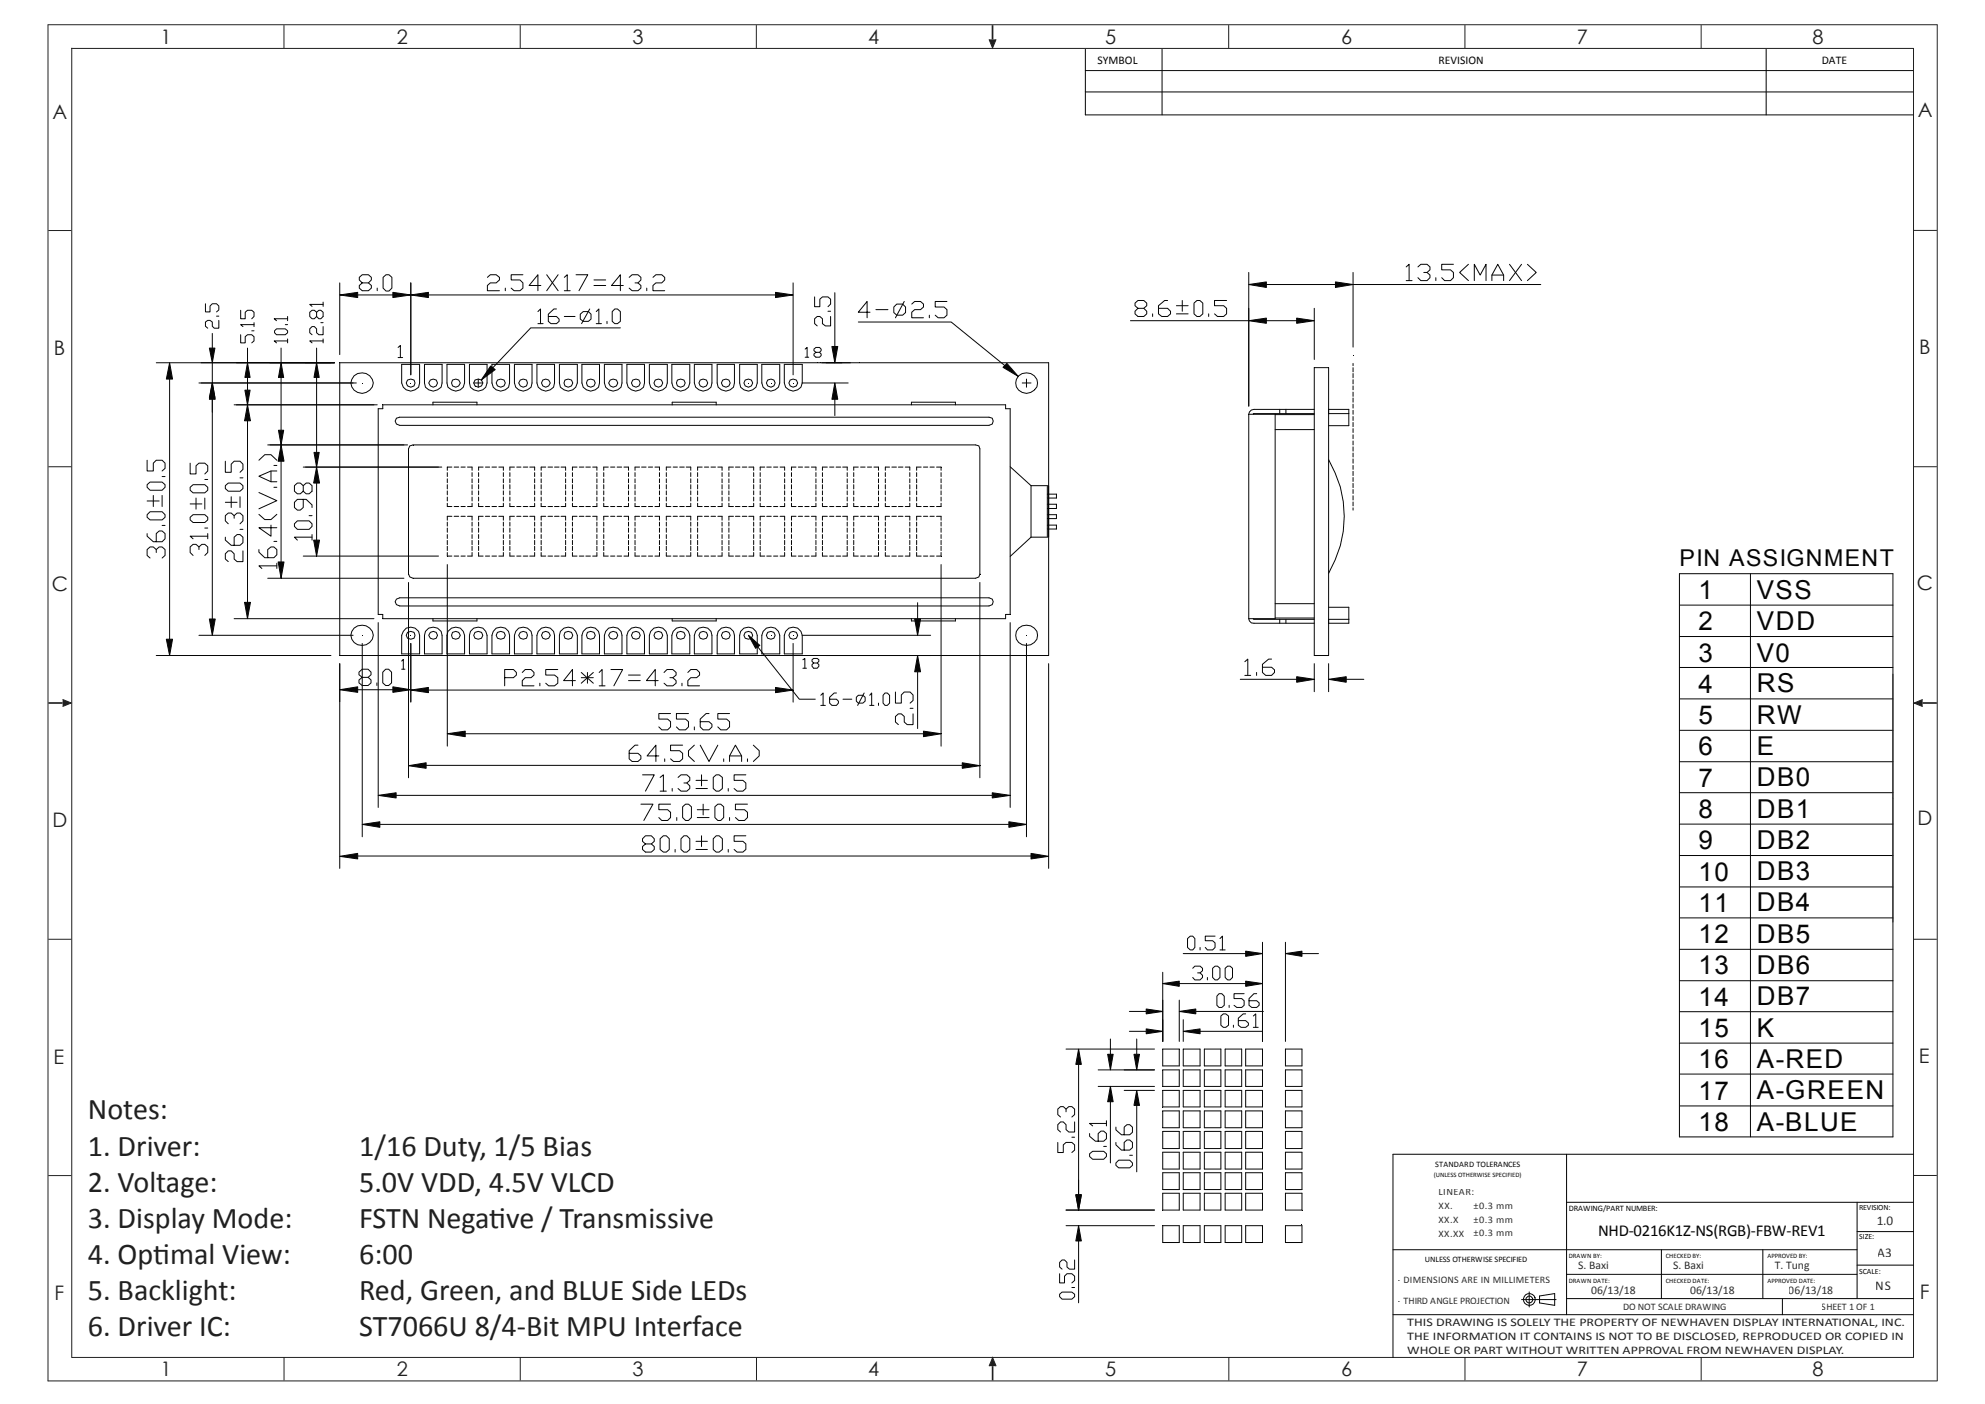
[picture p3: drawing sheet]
<svg xmlns="http://www.w3.org/2000/svg" width="420mm" height="297mm" viewBox="0 0 420 297" stroke-linecap="round" stroke-linejoin="round" font-family="sans-serif">
<defs><g id="words">
<g font-size="6.4" fill="#231f20">
<text x="18.6" y="236.8">Notes:</text>
<text x="18.6" y="244.5">1. Driver:</text>
<text x="76" y="244.5">1/16 Duty, 1/5 Bias</text>
<text x="18.6" y="252.1">2. Voltage:</text>
<text x="76" y="252.1">5.0V VDD, 4.5V VLCD</text>
<text x="18.6" y="259.8">3. Display Mode:</text>
<text x="76" y="259.8">FSTN Negat</text>
<text x="103.5" y="259.8">ive / Transmissive</text>
<text x="18.6" y="267.4">4. Opt</text>
<text x="32.4" y="267.4">imal View:</text>
<text x="76" y="267.4">6:00</text>
<text x="18.6" y="275.1">5. Backlight:</text>
<text x="76" y="275.1">Red, Green, and BLUE Side LEDs</text>
<text x="18.6" y="282.7">6. Driver IC:</text>
<text x="76" y="282.7">ST7066U 8/4-Bit MPU Interface</text>
</g>
<g font-size="5.5" fill="#050504">
<text x="359.4" y="126.7">1</text>
<text x="371.7" y="126.7">VSS</text>
<text x="359.4" y="133.3">2</text>
<text x="371.7" y="133.2">VDD</text>
<text x="359.4" y="139.9">3</text>
<text x="371.7" y="139.9">V0</text>
<text x="359.4" y="146.6">4</text>
<text x="371.7" y="146.5">RS</text>
<text x="359.4" y="153.1">5</text>
<text x="371.7" y="153.1">RW</text>
<text x="359.4" y="159.8">6</text>
<text x="371.7" y="159.7">E</text>
<text x="359.4" y="166.4">7</text>
<text x="371.7" y="166.3">DB0</text>
<text x="359.4" y="173.1">8</text>
<text x="371.7" y="173">DB1</text>
<text x="359.4" y="179.6">9</text>
<text x="371.7" y="179.5">DB2</text>
<text x="359.4" y="186.3">10</text>
<text x="371.7" y="186.2">DB3</text>
<text x="359.4" y="192.9">11</text>
<text x="371.7" y="192.8">DB4</text>
<text x="359.4" y="199.5">12</text>
<text x="371.7" y="199.5">DB5</text>
<text x="359.4" y="206.1">13</text>
<text x="371.7" y="206">DB6</text>
<text x="359.4" y="212.7">14</text>
<text x="371.7" y="212.6">DB7</text>
<text x="359.4" y="219.4">15</text>
<text x="371.7" y="219.3">K</text>
<text x="359.4" y="225.9">16</text>
<text x="371.7" y="225.9">A-RED</text>
<text x="359.4" y="232.6">17</text>
<text x="371.7" y="232.5">A-GREEN</text>
<text x="359.4" y="239.2">18</text>
<text x="371.7" y="239.2">A-BLUE</text>
</g>
<text font-size="4.9" fill="#050504" x="355.4" y="119.8">PIN ASSIGNMENT</text>
<g font-size="4.2" fill="#231f20">
<text x="34" y="9.2">1</text>
<text x="84" y="9.2">2</text>
<text x="133.8" y="9.2">3</text>
<text x="183.7" y="9.2">4</text>
<text x="233.8" y="9.2">5</text>
<text x="283.8" y="9.2">6</text>
<text x="333.7" y="9.2">7</text>
<text x="383.5" y="9.2">8</text>
<text x="11.1" y="25.2">A</text>
<text x="405.8" y="24.8">A</text>
<text x="11.4" y="75.2">B</text>
<text x="406.1" y="74.8">B</text>
<text x="10.9" y="125.1">C</text>
<text x="405.6" y="124.7">C</text>
<text x="11.1" y="174.9">D</text>
<text x="405.8" y="174.5">D</text>
<text x="11.4" y="225.2">E</text>
<text x="406" y="224.8">E</text>
<text x="11.5" y="275.1">F</text>
<text x="406.2" y="274.7">F</text>
<text x="34" y="291.1">1</text>
<text x="84" y="291.1">2</text>
<text x="133.8" y="291.1">3</text>
<text x="183.7" y="291.1">4</text>
<text x="233.8" y="291.1">5</text>
<text x="283.8" y="291.1">6</text>
<text x="333.7" y="291.1">7</text>
<text x="383.5" y="291.1">8</text>
</g>
<text font-size="3.5" fill="#050504" x="338.1" y="261.4">NHD-0216K1Z-NS(RGB)-FBW-REV1</text>
<g font-size="2.8" fill="#050504">
<text x="397" y="259.2">1.0</text>
<text x="397.3" y="265.8">A3</text>
<text x="396.9" y="272.8">NS</text>
</g>
<g font-size="2.5" fill="#050504">
<text x="232.2" y="13.5">SYMBOL</text>
<text x="304.4" y="13.5">REVISION</text>
<text x="385.5" y="13.5">DATE</text>
<text x="333.9" y="268.5">S. Baxi</text>
<text x="354" y="268.5">S. Baxi</text>
<text x="375.5" y="268.5">T. Tung</text>
<text x="336.7" y="273.6">06/13/18</text>
<text x="357.6" y="273.6">06/13/18</text>
<text x="378.5" y="273.6">06/13/18</text>
</g>
<g font-size="2.5" fill="#231f20">
<text x="297.8" y="280.4">THIS DRAWING IS SOLELY THE PROPERTY OF NEWHAVEN DISPLAY INTERNATIONAL, INC.</text>
<text x="297.8" y="283.4">THE INFORMATION IT CONTAINS IS NOT TO BE DISCLOSED, REPRODUCED OR COPIED IN</text>
<text x="297.8" y="286.3">WHOLE OR PART WITHOUT WRITTEN APPROVAL FROM NEWHAVEN DISPLAY.</text>
</g>
<g font-size="2.1" fill="#050504">
<text x="304.4" y="252.9">LINEAR:</text>
<text x="304.4" y="255.8">XX.</text>
<text x="311.8" y="255.8">±0.3 mm</text>
<text x="304.4" y="258.7">XX.X</text>
<text x="304.4" y="261.6">XX.XX</text>
<text x="311.8" y="258.7">±0.3 mm</text>
<text x="311.8" y="261.6">±0.3 mm</text>
<text x="295.8" y="275.8">- THIRD ANGLE PROJECTION</text>
<text x="295.8" y="271.3">- DIMENSIONS ARE IN MILLIMETERS</text>
<text x="343.4" y="277.1">DO NOT SCALE DRAWING</text>
<text x="385.5" y="277.1">SHEET 1 OF 1</text>
</g>
<g font-size="1.8" fill="#050504">
<text x="303.7" y="246.9">STANDARD TOLERANCES</text>
<text x="331.9" y="256.2">DRAWING/PART NUMBER:</text>
<text x="301.5" y="267">UNLESS OTHERWISE SPECIFIED</text>
</g>
<g font-size="1.7" fill="#050504">
<text x="393.4" y="256">REVISION:</text>
<text x="393.4" y="262.2">SIZE:</text>
<text x="393.4" y="269.4">SCALE:</text>
</g>
<g font-size="1.4" fill="#050504">
<text x="303.4" y="249">(UNLESS OTHERWISE SPECIFIED)</text>
<text x="331.9" y="266.1">DRAWN BY:</text>
<text x="352.5" y="266.1">CHECKED BY:</text>
<text x="374" y="266.1">APPROVED BY:</text>
<text x="331.9" y="271.3">DRAWN DATE:</text>
<text x="352.5" y="271.3">CHECKED DATE:</text>
<text x="374" y="271.3">APPROVED DATE:</text>
</g>
</g></defs>
<!-- layer: Layer 1 -->
<g fill="none" stroke="#231f20" stroke-width=".21">
<path d="M10.1 5.2h399.8M10.2 5.2v287M15.1 10.2h389.8M15.2 10.1v277.1M60.1 5.3v4.9M110.1 5.3v4.9M160 5.3v4.9M260 5.3v4.9M310 5.3v4.9M359.9 5.3v4.9M404.9 10.2v277M409.9 5.2v287"/>
<path d="M10.2 48.8h4.9M404.9 48.7h4.9M10.2 98.7h4.9M404.9 98.7h4.9M10.2 198.7h4.9M404.9 198.7h4.9M10.2 248.7h4.9M404.9 248.7h4.9M10.1 292.1h399.8M15.1 287.2h389.8M60.1 287.2v4.8M110.1 287.2v4.8"/>
<path d="M160.1 287.2v4.8M260 287.2v4.8M310 287.2v4.8M360 287.2v4.8"/>
</g>
<g fill="#231f20" stroke="#231f20" stroke-width=".21">
<path d="M209.3 8.3h1.5l-.8 1.8z"/>
<path d="M210 287.2l.8 1.8h-1.5z"/>
<path d="M13.2 148l1.9 .7-1.9 .8z"/>
<path d="M405 148.7l1.8-.7v1.5z"/>
</g>
<path d="M210 5.3v3M10.2 148.7h3M406.8 148.7h3M210 289v3" fill="none" stroke="#231f20" stroke-width=".35"/>
<g fill="none" stroke="#050504" stroke-width=".21">
<path d="M229.6 19.5h175.1M229.6 10.4v13.9h175.1M229.6 14.9h175.1M245.9 10.4v13.9M373.7 10.4v13.9M331.5 254.3h73.4M331.5 244.2v33.9M392.9 254.3v20.4M404.9 244.2h-110.2v43M294.7 264.4h98.2M294.7 278.1h110.2M321.9 274.9h7.4"/>
<path d="M323.6 273.3v3.2M325.7 274.2l3.2-.6v2.5l-3.2-.5zM331.5 269.6h61.4M331.5 274.7h73.4M351.5 264.4v10.3M373 264.4v10.3M377.1 274.7v3.4M392.9 267.6h12M392.9 260.5h12"/>
<circle cx="323.6" cy="274.9" r="1.25"/>
<circle cx="323.6" cy="274.9" r=".71"/>
</g>
<g fill="none" stroke="#050504" stroke-width=".21">
<path d="M239 218.2h3.5M246 215.7v4.6M250.4 215.7v4.6M253.9 218.2h13.2M246 221.9h3.5v3.6h-3.5zM246 226.3h3.5v3.5h-3.5zM246 230.7h3.5v3.5h-3.5zM246 235h3.5v3.6h-3.5zM246 239.3h3.5v3.7h-3.5zM250.4 221.9h3.5v3.6h-3.5zM250.4 226.3h3.5v3.5h-3.5zM250.4 230.7h3.5v3.5h-3.5z"/>
<path d="M250.4 235h3.5v3.6h-3.5zM250.4 239.3h3.5v3.7h-3.5zM254.8 221.9h3.5v3.6h-3.5zM254.8 226.3h3.5v3.5h-3.5zM254.8 230.7h3.5v3.5h-3.5zM254.8 235h3.5v3.6h-3.5zM254.8 239.3h3.5v3.7h-3.5zM259.2 221.9h3.5v3.6h-3.5zM259.2 226.3h3.5v3.5h-3.5zM259.2 230.7h3.5v3.5h-3.5zM259.2 235h3.5v3.6h-3.5zM259.2 239.3h3.5v3.7h-3.5z"/>
<path d="M263.6 221.9h3.5v3.6h-3.5zM263.6 226.3h3.5v3.5h-3.5zM263.6 230.7h3.5v3.5h-3.5zM263.6 235h3.5v3.6h-3.5zM263.6 239.3h3.5v3.7h-3.5zM272 221.9h3.5v3.6h-3.5zM272 226.3h3.5v3.5h-3.5zM272 230.7h3.5v3.5h-3.5zM272 235h3.5v3.6h-3.5zM272 239.3h3.5v3.7h-3.5zM246 243.7h3.5v3.6h-3.5zM246 248.1h3.5v3.5h-3.5z"/>
<path d="M246 252.4h3.5v3.6h-3.5zM246 259.3h3.5v3.5h-3.5zM250.4 243.7h3.5v3.6h-3.5zM250.4 248.1h3.5v3.5h-3.5zM250.4 252.4h3.5v3.6h-3.5zM250.4 259.3h3.5v3.5h-3.5zM254.8 243.7h3.5v3.6h-3.5zM254.8 248.1h3.5v3.5h-3.5zM254.8 252.4h3.5v3.6h-3.5zM254.8 259.3h3.5v3.5h-3.5zM259.2 243.7h3.5v3.6h-3.5zM259.2 248.1h3.5v3.5h-3.5z"/>
<path d="M259.2 252.4h3.5v3.6h-3.5zM259.2 259.3h3.5v3.5h-3.5zM263.6 243.7h3.5v3.6h-3.5zM263.6 248.1h3.5v3.5h-3.5zM263.6 252.4h3.5v3.6h-3.5zM263.6 259.3h3.5v3.5h-3.5zM272 252.4h3.5v3.6h-3.5zM272 248.1h3.5v3.5h-3.5zM272 243.7h3.5v3.6h-3.5zM272 259.3h3.5v3.5h-3.5z"/>
</g>
<path d="M242.5 217.6l3.5 .6-3.5 .5z" fill="#050504"/>
<path d="M242.5 217.6l3.5 .6-3.5 .5z" fill="none" stroke="#050504" stroke-width=".21"/>
<path d="M250.4 218.2l3.5-.6v1.1z" fill="#050504"/>
<path d="M250.4 218.2l3.5-.6v1.1zM258.3 214.9l.5-.4h.6l.5 .4v2l-.5 .4h-.6l-.5-.4z" fill="none" stroke="#050504" stroke-width=".21"/>
<path d="M239 214h3.5M246 211.6v8.7M249.5 211.6v8.7M253 214h14.3M261 216.9v.4M263.6 214.5h-.6l-1 .9v1.5l.6 .4h1l.5-.4v-.5l-.5-.5h-1.6M265.2 214.9l.5-.4v2.8M265.2 217.3h1" fill="none" stroke="#050504" stroke-width=".21"/>
<path d="M242.5 213.4l3.5 .6-3.5 .5z" fill="#050504"/>
<path d="M242.5 213.4l3.5 .6-3.5 .5z" fill="none" stroke="#050504" stroke-width=".21"/>
<path d="M249.5 214l3.5-.6v1.1z" fill="#050504"/>
<path d="M249.5 214l3.5-.6v1.1zM257.9 210.2h.6l.5 .5v2l-.5 .4h-.6l-.4-.4v-2z" fill="none" stroke="#050504" stroke-width=".21"/>
<path d="M234.9 219.8v3.2M260.1 212.7v.4M263.2 210.2h-2.1v1h1.6l.5 .5v1l-.5 .4h-1l-.6-.4M265.9 210.2h-.6l-1 1v1.5l.6 .4h1l.5-.4v-.6l-.5-.4h-1.6M232.4 226.3h11.9M232.4 229.8h11.9M234.9 233.1v12.9" fill="none" stroke="#050504" stroke-width=".21"/>
<path d="M234.4 223h1.1l-.6 3.3z" fill="#050504"/>
<path d="M234.4 223h1.1l-.6 3.3z" fill="none" stroke="#050504" stroke-width=".21"/>
<path d="M234.9 229.8l.6 3.3h-1.1z" fill="#050504"/>
<path d="M234.9 229.8l.6 3.3h-1.1zM230.5 244.1l.7-.6h2.3l.6 .6v.5l-.6 .6h-2.3l-.7-.6z" fill="none" stroke="#050504" stroke-width=".21"/>
<path d="M240.5 219.8v3.2M230.5 239.8v.6l1.3 1h1.7l.6-.5v-1.1l-.6-.5h-.6l-.5 .5v1.6M234.1 237.7h-3.6l.7 .5M234.1 237.1v1.1M237.9 226.3h6.4M237.9 230.7h6.4M240.5 233.8v14.1M233.5 242.5h.6" fill="none" stroke="#050504" stroke-width=".21"/>
<path d="M239.9 223h1.2l-.6 3.3z" fill="#050504"/>
<path d="M239.9 223h1.2l-.6 3.3z" fill="none" stroke="#050504" stroke-width=".21"/>
<path d="M240.5 230.7l.6 3.1h-1.2z" fill="#050504"/>
<path d="M240.5 230.7l.6 3.1h-1.2zM236.1 246l.6-.6h2.3l.6 .6v.5l-.6 .5h-2.3l-.6-.5z" fill="none" stroke="#050504" stroke-width=".21"/>
<path d="M225.6 221.9h18.7M228.2 225.2v27.5M236.1 238.4v.6l1.2 1h1.7l.6-.5v-1.1l-.6-.5h-.6l-.5 .5v1.6M225.6 256h18.7M236.1 241.7v.5l1.2 1.1h1.7l.6-.5v-1.1l-.6-.5h-.6l-.5 .5v1.6M239 244.4h.6" fill="none" stroke="#050504" stroke-width=".21"/>
<path d="M228.2 221.9l.6 3.3h-1.2z" fill="#050504"/>
<path d="M228.2 221.9l.6 3.3h-1.2z" fill="none" stroke="#050504" stroke-width=".21"/>
<path d="M227.6 252.7h1.2l-.6 3.3z" fill="#050504"/>
<path d="M227.6 252.7h1.2l-.6 3.3z" fill="none" stroke="#050504" stroke-width=".21"/>
<path d="M225.6 234.6l.5-.5h.7l.6 .5v1.2l-.6 .5M225.6 235.2v-.6l-.6-.5h-.6l-.6 .5v1.2l.6 .5M227.4 237.3v2.2h-1.3l-.5-.6v-1l-.6-.6h-.6l-.6 .6v1l.6 .6M223.8 241.7v2.1h1.2v-1.6l.6-.5h1.2l.6 .5v1.1l-.6 .5M225.6 256h18.7M225.6 259.3h18.7M226.8 240.6h.6M228.2 249.6v3.1M228.2 262.5v13.1" fill="none" stroke="#050504" stroke-width=".21"/>
<path d="M227.6 252.7h1.2l-.6 3.3z" fill="#050504"/>
<path d="M227.6 252.7h1.2l-.6 3.3z" fill="none" stroke="#050504" stroke-width=".21"/>
<path d="M228.2 259.3l.6 3.2h-1.2z" fill="#050504"/>
<path d="M228.2 259.3l.6 3.2h-1.2zM224.2 273.8l.5-.5h2.1l.6 .5v.5l-.6 .5h-2.1l-.5-.5z" fill="none" stroke="#050504" stroke-width=".21"/>
<path d="M246 205.7v14.6M249.5 208.1h14.1M267.1 205.7v14.6M224.2 269.4v2h1v-1.4l.6-.6h1l.6 .6v.9l-.6 .5M226.8 272.4h.6M227.4 266.5v2h-1.1l-.5-.5v-1l-.6-.5h-.5l-.5 .5v1l.5 .5" fill="none" stroke="#050504" stroke-width=".21"/>
<path d="M246 208.1l3.5-.6v1.1z" fill="#050504"/>
<path d="M246 208.1l3.5-.6v1.1z" fill="none" stroke="#050504" stroke-width=".21"/>
<path d="M263.6 207.5l3.5 .6-3.5 .5z" fill="#050504"/>
<path d="M252.4 204.8l.4-.4h1.1l.5 .4v.5l-.5 .5h-.5M253.9 205.8l.5 .5v.5l-.5 .5h-1.1l-.4-.5M255.5 206.8v.5M263.6 207.5l3.5 .6-3.5 .5z" fill="none" stroke="#050504" stroke-width=".21"/>
<path d="M267.1 199.3v21M272 199.3v21M250.4 201.7h13.2M256.6 204.8l.5-.4h.5l.5 .4v2l-.5 .5h-.5l-.5-.5zM259.2 204.8l.5-.4h.6l.5 .4v2l-.5 .5h-.6l-.5-.5zM275.5 201.7h3.5" fill="none" stroke="#050504" stroke-width=".21"/>
<path d="M272 201.7l3.5-.5v1.1z" fill="#050504"/>
<path d="M272 201.7l3.5-.5v1.1z" fill="none" stroke="#050504" stroke-width=".21"/>
<path d="M263.6 201.2l3.5 .5-3.5 .6z" fill="#050504"/>
<path d="M251.3 198.5l.5-.5h.6l.4 .5v1.9l-.4 .5h-.6l-.5-.5zM263.6 201.2l3.5 .5-3.5 .6z" fill="none" stroke="#050504" stroke-width=".21"/>
<g fill="none" stroke="#050504" stroke-width=".21">
<path d="M74.9 79.5a2.43 2.43 0 0 1 2.5-.5 2.43 2.43 0 0 1 1.6 2 2.39 2.39 0 0 1-2.4 2.2 2.39 2.39 0 0 1-2.4-2.2l.2-.7zM85 77.1h3.8v3.9l-.2 .9a1.99 1.99 0 0 1-2.1 .8 1.99 1.99 0 0 1-1.5-1.7zM89.8 77.1h3.7v3.9l-.2 .9a2.07 2.07 0 0 1-3.3 0l-.2-.9zM94.6 77.1h3.7v3.9a1.87 1.87 0 0 1-1.9 1.7 1.87 1.87 0 0 1-1.8-1.7zM99.3 77.1h3.8v3.9a1.87 1.87 0 0 1-1.9 1.7 1.87 1.87 0 0 1-1.9-1.7zM104.1 77.1h3.7v3.9a1.87 1.87 0 0 1-1.8 1.7 1.87 1.87 0 0 1-1.9-1.7zM108.8 77.1h3.8v3.9l-.2 .9a1.94 1.94 0 0 1-2.1 .8 1.94 1.94 0 0 1-1.5-1.7zM113.6 77.1h3.7v3.9a1.87 1.87 0 0 1-1.8 1.7 1.87 1.87 0 0 1-1.9-1.7zM118.4 77.1h3.8v3.9a1.9 1.9 0 0 1-1.9 1.7 1.9 1.9 0 0 1-1.9-1.7zM123.1 77.1h3.7v3.9a1.87 1.87 0 0 1-1.8 1.7 1.87 1.87 0 0 1-1.9-1.7zM127.9 77.1h3.7v3.9a1.87 1.87 0 0 1-1.9 1.7 1.87 1.87 0 0 1-1.8-1.7zM132.6 77.1h3.8v3.9a1.87 1.87 0 0 1-1.9 1.7 1.87 1.87 0 0 1-1.9-1.7z"/>
<path d="M137.4 77.1h3.8v3.9a1.91 1.91 0 0 1-1.9 1.7 1.91 1.91 0 0 1-1.9-1.7zM142.2 77.1h3.8v3.9a1.9 1.9 0 0 1-1.9 1.7 1.9 1.9 0 0 1-1.9-1.7zM146.9 77.1h3.7v3.9a1.87 1.87 0 0 1-1.8 1.7 1.87 1.87 0 0 1-1.9-1.7zM151.7 77.1h3.7v3.9a1.83 1.83 0 0 1-1.8 1.7 1.83 1.83 0 0 1-1.9-1.7zM156.5 77.1h3.7v3.9a1.87 1.87 0 0 1-1.8 1.7 1.87 1.87 0 0 1-1.9-1.7zM215.5 79.5a2.33 2.33 0 0 1 2.9-.3 2.33 2.33 0 0 1 1 2.6 2.32 2.32 0 0 1-2.9 1.3 2.32 2.32 0 0 1-1.4-2.8zM221.9 76.7h-150v62h150M80 86.5v43.5h1M83.9 88.5l.7-.2h124.7l.6 .2 .3 .6-.3 .6-.6 .3h-124.7l-.7-.3-.3-.6zM86.2 80.4l.7-.2 .7 .2 .2 .6-.2 .6-.7 .3-.7-.3-.2-.6zM86.4 94.9v26.5M87.4 94.1h119"/>
<path d="M91.1 80.4l.6-.2 .6 .2 .3 .6-.3 .6-.6 .3-.6-.3-.4-.6zM94.6 100v.8M95.6 98.8h-1v.7M95.7 80.4l.7-.2 .7 .2 .3 .6-.3 .6-.7 .3-.7-.3-.2-.6zM96.1 98.8h1M97.5 98.8h.9M98.9 98.8h1v.7M99.9 100v.8M100.5 80.4l.7-.2 .7 .2 .3 .6-.3 .6-.7 .3-.7-.3-.3-.6zM101.3 100v.8M102.2 98.8h-.9v.7M102.7 98.8h.9"/>
<path d="M104.1 98.8h1M105.3 80.4l.7-.2 .6 .2 .3 .6-.3 .6-.6 .3-.7-.3-.3-.6zM105.5 98.8h1v.7M106.5 100v.8M107.9 100v.8M108.8 98.8h-.9v.7M109.3 98.8h.9M110.1 80.4l.6-.2 .7 .2 .2 .6-.2 .6-.7 .3-.6-.3-.4-.6zM110.7 98.8h1M112.1 98.8h1v.7M113.1 100v.8M114.5 100v.8"/>
<path d="M114.8 80.4l.7-.2 .6 .2 .3 .6-.3 .6-.6 .3-.7-.3-.2-.6zM115.5 98.8h-1v.7M116 98.8h.9M117.3 98.8h1M118.7 98.8h1v.7M119.5 80.4l.7-.2 .7 .2 .3 .6-.3 .6-.7 .3-.7-.3-.2-.6zM119.7 100v.8M121.1 100v.8M122.1 98.8h-1v.7M122.6 98.8h.9M124 98.8h.9M124.3 80.4l.7-.2 .7 .2 .3 .6-.3 .6-.7 .3-.7-.3-.2-.6z"/>
<path d="M125.4 98.8h.9v.7M126.3 100v.8M127.7 100v.8M128.7 98.8h-1v.7M129.1 80.4l.6-.2 .7 .2 .3 .6-.3 .6-.7 .3-.6-.3-.3-.6zM129.2 98.8h.9M130.6 98.8h.9M132 98.8h1v.7M133 100v.8M133.9 80.4l.7-.2 .6 .2 .3 .6-.3 .6-.6 .3-.7-.3-.3-.6zM134.4 100v.8M135.3 98.8h-.9v.7"/>
<path d="M135.7 98.8h1M137.2 98.8h.9M138.6 98.8h.9v.7M138.6 80.4l.7-.2 .7 .2 .2 .6-.2 .6-.7 .3-.7-.3-.2-.6zM139.5 100v.8M141 100v.8M142 98.8h-1v.7M142.4 98.8h.9M143.3 80.4l.7-.2 .7 .2 .3 .6-.3 .6-.7 .3-.7-.3-.2-.6zM143.8 98.8h1M145.2 98.8h1v.7M146.2 100v.8"/>
<path d="M147.6 100v.8M148.2 80.4l.6-.2 .7 .2 .2 .6-.2 .6-.7 .3-.6-.3-.3-.6zM148.6 98.8h-1v.7M149.1 98.8h.9M150.4 98.8h1M151.9 98.8h.9v.7M152.8 100v.8M152.9 80.4l.7-.2 .6 .2 .3 .6-.3 .6-.6 .3-.7-.3-.3-.6zM154.2 100v.8M155.2 98.8h-1v.7M155.6 98.8h1M157.1 98.8h.9"/>
<path d="M157.7 80.4l.7-.2 .6 .2 .3 .6-.3 .6-.6 .3-.7-.3-.3-.6zM158.4 98.8h1.1v.7M159.5 100v.8M160.8 100v.8M161.8 98.8h-1v.7M162.2 98.8h1M163.7 98.8h.9M165.1 98.8h.9v.7M166 100v.8M167.5 100v.8M168.4 98.8h-.9v.7M168.9 98.8h.9"/>
<path d="M170.3 98.8h.9M171.7 98.8h.9v.7M172.6 100v.8M174 100v.8M175.1 98.8h-1.1v.7M175.5 98.8h.9M176.9 98.8h1M178.3 98.8h1v.7M179.3 100v.8M180.6 100v.8M181.6 98.8h-1v.7M182.1 98.8h1"/>
<path d="M183.5 98.8h.9M184.9 98.8h1v.7M185.9 100v.8M187.3 100v.8M188.2 98.8h-.9v.7M188.7 98.8h1M190.1 98.8h1M191.5 98.8h1v.7M192.5 100v.8M193.9 100v.8M194.9 98.8h-1v.7M195.4 98.8h.9"/>
<path d="M196.8 98.8h.9M198.2 98.8h.9v.7M199.1 100v.8M207.3 94.9v26.5M212.8 86.5h.9v43.5M212.8 85.6h-131.8v.9M264.2 87.6v43.3M264.2 87.6h5.6M265.3 86.6l-.5 .1-.4 .5-.2 .4M265.3 87.5l-.1 .1M94.6 116.9v.7h1M94.6 106.5v.7h1"/>
<path d="M94.6 101.3v.8M94.6 102.5v.9M94.6 103.8v.9M94.6 105.2v.8M94.6 110.5v.8M94.6 111.7v.9M94.6 113.1v.8M94.6 114.3v.9M94.6 115.6v.9M95.6 109.2h-1v.8M96.1 107.2h1M96.1 117.6h1"/>
<path d="M96.1 109.2h1M97.5 107.2h.9M97.5 117.6h.9M97.5 109.2h.9M98.9 109.2h1v.8M99.9 116.9v.7h-1M99.9 106.5v.7h-1M99.9 101.3v.8M99.9 102.5v.9M99.9 103.8v.9M99.9 105.2v.8M99.9 110.5v.8"/>
<path d="M99.9 111.7v.9M99.9 113.1v.8M99.9 114.3v.9M99.9 115.6v.9M101.3 116.9v.7h.9M101.3 106.5v.7h.9M101.3 101.3v.8M101.3 102.5v.9M101.3 103.8v.9M101.3 105.2v.8M101.3 110.5v.8M101.3 111.7v.9"/>
<path d="M101.3 113.1v.8M101.3 114.3v.9M101.3 115.6v.9M102.2 109.2h-.9v.8M102.7 107.2h.9M102.7 117.6h.9M102.7 109.2h.9M104.1 107.2h1M104.1 117.6h1M104.1 109.2h1M105.5 109.2h1v.8M106.5 116.9v.7h-1"/>
<path d="M106.5 106.5v.7h-1M106.5 101.3v.8M106.5 102.5v.9M106.5 103.8v.9M106.5 105.2v.8M106.5 110.5v.8M106.5 111.7v.9M106.5 113.1v.8M106.5 114.3v.9M106.5 115.6v.9M107.9 116.9v.7h.9M107.9 106.5v.7h.9"/>
<path d="M107.9 101.3v.8M107.9 102.5v.9M107.9 103.8v.9M107.9 105.2v.8M107.9 110.5v.8M107.9 111.7v.9M107.9 113.1v.8M107.9 114.3v.9M107.9 115.6v.9M108.8 109.2h-.9v.8M109.3 107.2h.9M109.3 117.6h.9"/>
<path d="M109.3 109.2h.9M110.7 107.2h1M110.7 117.6h1M110.7 109.2h1M112.1 109.2h1v.8M113.1 116.9v.7h-1M113.1 106.5v.7h-1M113.1 101.3v.8M113.1 102.5v.9M113.1 103.8v.9M113.1 105.2v.8M113.1 110.5v.8"/>
<path d="M113.1 111.7v.9M113.1 113.1v.8M113.1 114.3v.9M113.1 115.6v.9M114.5 116.9v.7h1M114.5 106.5v.7h1M114.5 101.3v.8M114.5 102.5v.9M114.5 103.8v.9M114.5 105.2v.8M114.5 110.5v.8M114.5 111.7v.9"/>
<path d="M114.5 113.1v.8M114.5 114.3v.9M114.5 115.6v.9M115.5 109.2h-1v.8M116 107.2h.9M116 117.6h.9M116 109.2h.9M117.3 107.2h1M117.3 117.6h1M117.3 109.2h1M118.7 109.2h1v.8M119.7 116.9v.7h-1"/>
<path d="M119.7 106.5v.7h-1M119.7 101.3v.8M119.7 102.5v.9M119.7 103.8v.9M119.7 105.2v.8M119.7 110.5v.8M119.7 111.7v.9M119.7 113.1v.8M119.7 114.3v.9M119.7 115.6v.9M121.1 116.9v.7h1M121.1 106.5v.7h1"/>
<path d="M121.1 101.3v.8M121.1 102.5v.9M121.1 103.8v.9M121.1 105.2v.8M121.1 110.5v.8M121.1 111.7v.9M121.1 113.1v.8M121.1 114.3v.9M121.1 115.6v.9M122.1 109.2h-1v.8M122.6 117.6h.9M122.6 109.2h.9"/>
<path d="M122.6 107.2h.9M124 107.2h.9M124 117.6h.9M124 109.2h.9M125.4 109.2h.9v.8M126.3 116.9v.7h-.9M126.3 106.5v.7h-.9M126.3 101.3v.8M126.3 102.5v.9M126.3 103.8v.9M126.3 105.2v.8M126.3 110.5v.8"/>
<path d="M126.3 111.7v.9M126.3 113.1v.8M126.3 114.3v.9M126.3 115.6v.9M127.7 116.9v.7h1M127.7 106.5v.7h1M127.7 101.3v.8M127.7 102.5v.9M127.7 103.8v.9M127.7 105.2v.8M127.7 110.5v.8M127.7 111.7v.9"/>
<path d="M127.7 113.1v.8M127.7 114.3v.9M127.7 115.6v.9M128.7 109.2h-1v.8M129.2 107.2h.9M129.2 117.6h.9M129.2 109.2h.9M130.6 107.2h.9M130.6 117.6h.9M130.6 109.2h.9M132 109.2h1v.8M133 116.9v.7h-1"/>
<path d="M133 106.5v.7h-1M133 101.3v.8M133 102.5v.9M133 103.8v.9M133 105.2v.8M133 110.5v.8M133 111.7v.9M133 113.1v.8M133 114.3v.9M133 115.6v.9M134.4 116.9v.7h.9M134.4 106.5v.7h.9"/>
<path d="M134.4 101.3v.8M134.4 102.5v.9M134.4 103.8v.9M134.4 105.2v.8M134.4 110.5v.8M134.4 111.7v.9M134.4 113.1v.8M134.4 114.3v.9M134.4 115.6v.9M135.3 109.2h-.9v.8M135.7 117.6h1M135.7 109.2h1"/>
<path d="M135.7 107.2h1M137.2 107.2h.9M137.2 117.6h.9M137.2 109.2h.9M138.6 109.2h.9v.8M139.5 116.9v.7h-.9M139.5 106.5v.7h-.9M139.5 101.3v.8M139.5 102.5v.9M139.5 103.8v.9M139.5 105.2v.8M139.5 110.5v.8"/>
<path d="M139.5 111.7v.9M139.5 113.1v.8M139.5 114.3v.9M139.5 115.6v.9M141 116.9v.7h1M141 106.5v.7h1M141 101.3v.8M141 102.5v.9M141 103.8v.9M141 105.2v.8M141 110.5v.8M141 111.7v.9"/>
<path d="M141 113.1v.8M141 114.3v.9M141 115.6v.9M142 109.2h-1v.8M142.4 107.2h.9M142.4 117.6h.9M142.4 109.2h.9M143.8 107.2h1M143.8 117.6h1M143.8 109.2h1M145.2 109.2h1v.8M146.2 116.9v.7h-1"/>
<path d="M146.2 106.5v.7h-1M146.2 101.3v.8M146.2 102.5v.9M146.2 103.8v.9M146.2 105.2v.8M146.2 110.5v.8M146.2 111.7v.9M146.2 113.1v.8M146.2 114.3v.9M146.2 115.6v.9M147.6 116.9v.7h1M147.6 106.5v.7h1"/>
<path d="M147.6 101.3v.8M147.6 102.5v.9M147.6 103.8v.9M147.6 105.2v.8M147.6 110.5v.8M147.6 111.7v.9M147.6 113.1v.8M147.6 114.3v.9M147.6 115.6v.9M148.6 109.2h-1v.8M149.1 107.2h.9M149.1 117.6h.9"/>
<path d="M149.1 109.2h.9M150.4 107.2h1M150.4 117.6h1M150.4 109.2h1M151.9 109.2h.9v.8M152.8 116.9v.7h-.9M152.8 106.5v.7h-.9M152.8 101.3v.8M152.8 102.5v.9M152.8 103.8v.9M152.8 105.2v.8M152.8 110.5v.8"/>
<path d="M152.8 111.7v.9M152.8 113.1v.8M152.8 114.3v.9M152.8 115.6v.9M154.2 116.9v.7h1M154.2 106.5v.7h1M154.2 101.3v.8M154.2 102.5v.9M154.2 103.8v.9M154.2 105.2v.8M154.2 110.5v.8M154.2 111.7v.9"/>
<path d="M154.2 113.1v.8M154.2 114.3v.9M154.2 115.6v.9M155.2 109.2h-1v.8M155.6 107.2h1M155.6 117.6h1M155.6 109.2h1M157.1 117.6h.9M157.1 109.2h.9M157.1 107.2h.9M158.4 109.2h1.1v.8M159.5 116.9v.7h-1.1"/>
<path d="M159.5 106.5v.7h-1.1M159.5 101.3v.8M159.5 102.5v.9M159.5 103.8v.9M159.5 105.2v.8M159.5 110.5v.8M159.5 111.7v.9M159.5 113.1v.8M159.5 114.3v.9M159.5 115.6v.9M160.8 116.9v.7h1M160.8 106.5v.7h1"/>
<path d="M160.8 101.3v.8M160.8 102.5v.9M160.8 103.8v.9M160.8 105.2v.8M160.8 110.5v.8M160.8 111.7v.9M160.8 113.1v.8M160.8 114.3v.9M160.8 115.6v.9M161.8 109.2h-1v.8M162.2 117.6h1M162.2 109.2h1"/>
<path d="M162.2 107.2h1M163.7 107.2h.9M163.7 117.6h.9M163.7 109.2h.9M165.1 109.2h.9v.8M166 116.9v.7h-.9M166 106.5v.7h-.9M166 101.3v.8M166 102.5v.9M166 103.8v.9M166 105.2v.8M166 110.5v.8"/>
<path d="M166 111.7v.9M166 113.1v.8M166 114.3v.9M166 115.6v.9M167.5 116.9v.7h.9M167.5 106.5v.7h.9M167.5 101.3v.8M167.5 102.5v.9M167.5 103.8v.9M167.5 105.2v.8M167.5 110.5v.8M167.5 111.7v.9"/>
<path d="M167.5 113.1v.8M167.5 114.3v.9M167.5 115.6v.9M168.4 109.2h-.9v.8M168.9 107.2h.9M168.9 117.6h.9M168.9 109.2h.9M170.3 117.6h.9M170.3 109.2h.9M170.3 107.2h.9M171.7 109.2h.9v.8M172.6 116.9v.7h-.9"/>
<path d="M172.6 106.5v.7h-.9M172.6 101.3v.8M172.6 102.5v.9M172.6 103.8v.9M172.6 105.2v.8M172.6 110.5v.8M172.6 111.7v.9M172.6 113.1v.8M172.6 114.3v.9M172.6 115.6v.9M174 116.9v.7h1.1M174 106.5v.7h1.1"/>
<path d="M174 101.3v.8M174 102.5v.9M174 103.8v.9M174 105.2v.8M174 110.5v.8M174 111.7v.9M174 113.1v.8M174 114.3v.9M174 115.6v.9M175.1 109.2h-1.1v.8M175.5 107.2h.9M175.5 117.6h.9"/>
<path d="M175.5 109.2h.9M176.9 117.6h1M176.9 109.2h1M176.9 107.2h1M178.3 109.2h1v.8M179.3 116.9v.7h-1M179.3 106.5v.7h-1M179.3 101.3v.8M179.3 102.5v.9M179.3 103.8v.9M179.3 105.2v.8M179.3 110.5v.8"/>
<path d="M179.3 111.7v.9M179.3 113.1v.8M179.3 114.3v.9M179.3 115.6v.9M180.6 116.9v.7h1M180.6 106.5v.7h1M180.6 101.3v.8M180.6 102.5v.9M180.6 103.8v.9M180.6 105.2v.8M180.6 110.5v.8M180.6 111.7v.9"/>
<path d="M180.6 113.1v.8M180.6 114.3v.9M180.6 115.6v.9M181.6 109.2h-1v.8M182.1 117.6h1M182.1 109.2h1M182.1 107.2h1M183.5 107.2h.9M183.5 117.6h.9M183.5 109.2h.9M184.9 109.2h1v.8M185.9 116.9v.7h-1"/>
<path d="M185.9 106.5v.7h-1M185.9 101.3v.8M185.9 102.5v.9M185.9 103.8v.9M185.9 105.2v.8M185.9 110.5v.8M185.9 111.7v.9M185.9 113.1v.8M185.9 114.3v.9M185.9 115.6v.9M187.3 116.9v.7h.9M187.3 106.5v.7h.9"/>
<path d="M187.3 101.3v.8M187.3 102.5v.9M187.3 103.8v.9M187.3 105.2v.8M187.3 110.5v.8M187.3 111.7v.9M187.3 113.1v.8M187.3 114.3v.9M187.3 115.6v.9M188.2 109.2h-.9v.8M188.7 117.6h1M188.7 109.2h1"/>
<path d="M188.7 107.2h1M190.1 107.2h1M190.1 117.6h1M190.1 109.2h1M191.5 109.2h1v.8M192.5 116.9v.7h-1M192.5 106.5v.7h-1M192.5 101.3v.8M192.5 102.5v.9M192.5 103.8v.9M192.5 105.2v.8M192.5 110.5v.8"/>
<path d="M192.5 111.7v.9M192.5 113.1v.8M192.5 114.3v.9M192.5 115.6v.9M193.9 116.9v.7h1M193.9 106.5v.7h1M193.9 101.3v.8M193.9 102.5v.9M193.9 103.8v.9M193.9 105.2v.8M193.9 110.5v.8M193.9 111.7v.9"/>
<path d="M193.9 113.1v.8M193.9 114.3v.9M193.9 115.6v.9M194.9 109.2h-1v.8M195.4 107.2h.9M195.4 117.6h.9M195.4 109.2h.9M196.8 107.2h.9M196.8 117.6h.9M196.8 109.2h.9M198.2 109.2h.9v.8M199.1 101.3v.8"/>
<path d="M199.1 102.5v.9M199.1 103.8v.9M199.1 105.2v.8M199.1 106.5v.7h-.9M199.1 110.5v.8M199.1 111.7v.9M199.1 113.1v.8M199.1 114.3v.9M199.1 115.6v.9M199.1 116.9v.7h-.9M74.9 132.9a2.43 2.43 0 0 1 2.5-.5 2.43 2.43 0 0 1 1.6 2 2.39 2.39 0 0 1-2.4 2.1 2.39 2.39 0 0 1-2.4-2.1l.2-.8zM83.9 126.7l.7-.2h124.7l.6 .2 .3 .6-.3 .6-.6 .3h-124.7l-.7-.3-.3-.6z"/>
<path d="M87.4 122.3h119M212.8 130v.9h-131.8M215.5 132.9a2.33 2.33 0 0 1 2.9-.4 2.33 2.33 0 0 1 1 2.7 2.33 2.33 0 0 1-3 1.3 2.33 2.33 0 0 1-1.3-2.9zM264.2 130.9l.2 .5 .4 .4h.5M264.2 130.9h5.6M265.2 130.9l.1 .1M257.1 198h-2.1v1h1.6l.5 .5v.9l-.5 .5h-1.1l-.5-.5M258.1 198.5l.5-.5v2.9M253.9 200.4v.5M258.1 200.9h1.1"/>
</g>
<g fill="none" stroke="#050504" stroke-width=".21">
<path d="M84.2 73.5l.5-.4v2.5M84.2 75.6h1M170.4 73.8l.4-.3v2.1M170.4 75.6h.7M172.6 74.5l-.4-.3v-.4l.4-.3h.8l.3 .3v.4l-.3 .3h-.8l-.4 .4v.3l.4 .4h.8l.3-.4v-.3l-.3-.4M174.8 76.7h3.4M278.1 77.8h3v60.9h-3zM286.3 76.9v.5M286.3 77.8v.9M286.3 79v.9M80 86.5h1M87.4 94.1l-.7 .2-.3 .6"/>
<path d="M91.6 85.6v-.5h9.3v.5M142.2 85.6v-.5h9.3v.5M192.8 85.6v-.5h9.4v.5M206.4 94.1l.7 .2 .2 .6M212.8 85.6v.9M265.3 87.5h12.8M265.3 86.6h12.8M269.8 87.6v43.3M269.8 90.9h8.3M269.8 87.7h8.3M270.8 86.6v.9M272.1 86.6v.9"/>
<path d="M281.1 97.2a23.5 23.5 0 0 1 0 24.1M281.1 86.6h4.3v3.4h-4.3M281.1 87.5h4.3M286.3 80.3v.9M286.3 81.6v.9M286.3 82.9v.9M286.3 84.2v.9M286.3 85.5v.8M286.3 86.8v.8M286.3 88.1v.8M286.3 89.4v.9M286.3 90.7v.8"/>
<path d="M286.3 92v.8M286.3 93.3v.8M286.3 94.5v.9M286.3 95.8v.9M286.3 97.1v.9M286.3 98.5v.8M286.3 99.7v.9M94.6 119.4v38.4M199.1 119.4v38.4M286.3 101v.8M286.3 102.3v.9M286.3 103.6v.8"/>
<path d="M286.3 104.9v.9M286.3 106.2v.8M286.3 107.4v.5M81 130v.9M86.4 121.4l.3 .6 .7 .3M91.6 130.9v.5h9.3v-.5M142.2 130.9v.5h9.3v-.5M192.8 130.9v.5h9.4v-.5M207.3 121.4l-.2 .6-.7 .3M212.8 130h.9M265.3 131h12.8M265.3 131.8h12.8"/>
<path d="M269.8 127.7h8.3M269.8 130.7h8.3M270.8 131v.8M272.1 131v.8M281.1 131h4.3M281.1 128.5h4.3v3.3h-4.3M98.4 155.2h97"/>
</g>
<path d="M94.6 155.2l3.8-.5v1.1z" fill="#050504"/>
<path d="M94.6 155.2l3.8-.5v1.1z" fill="none" stroke="#050504" stroke-width=".21"/>
<path d="M195.4 154.7l3.7 .5-3.7 .6z" fill="#050504"/>
<path d="M195.4 154.7l3.7 .5-3.7 .6z" fill="none" stroke="#050504" stroke-width=".21"/>
<path d="M86.4 123.2v41.3M207.3 123.2v41.3M141.9 150.9h-2.5v1.2h1.9l.6 .6v1.1l-.6 .6h-1.3l-.6-.6M145.7 150.9h-2.6v1.2h2l.6 .6v1.1l-.6 .6h-1.4l-.6-.6M146.9 153.8v.6M150 150.9h-.6l-1.2 1.2v1.7l.6 .6h1.2l.6-.6v-.6l-.6-.5h-1.8M154.4 150.9h-2.5v1.2h1.8l.7 .6v1.1l-.7 .6h-1.2l-.6-.6M90.2 161.9h113.4" fill="none" stroke="#050504" stroke-width=".21"/>
<path d="M86.4 162l3.8-.6v1.1z" fill="#050504"/>
<path d="M86.4 162l3.8-.6v1.1z" fill="none" stroke="#050504" stroke-width=".21"/>
<path d="M203.6 161.4l3.7 .6-3.7 .5z" fill="#050504"/>
<path d="M203.6 161.4l3.7 .6-3.7 .5z" fill="none" stroke="#050504" stroke-width=".21"/>
<g fill="none" stroke="#050504" stroke-width=".21">
<path d="M80 131.7v39.1M213.7 131.7v39.1M135 157.6h-.6l-1.3 1.2v1.7l.6 .6h1.3l.6-.6v-.6l-.6-.5h-1.9M139.4 159.9h-2.5l1.9-2.3v3.5M144.4 157.6h-2.5v1.2h1.9l.6 .6v1.1l-.6 .6h-1.3l-.6-.6M146.9 157.6l-1.2 1.2v1.1l1.2 1.2M148.2 157.6l1.8 3.5 1.9-3.5M154.4 159.9h2.5M159.4 157.6l1.2 1.2v1.1l-1.2 1.2M83.8 168.3h126.1M140.6 160.5v.6M153.1 160.5v.6"/>
<path d="M154.4 161.1v-1.2l1.2-2.3 1.3 2.3v1.2M158.2 160.5v.6"/>
</g>
<path d="M80 168.3l3.8-.6v1.1z" fill="#050504"/>
<path d="M80 168.3l3.8-.6v1.1z" fill="none" stroke="#050504" stroke-width=".21"/>
<path d="M209.9 167.7l3.8 .6-3.8 .5z" fill="#050504"/>
<path d="M136 163.9h2.4l-1.8 3.5M139.7 164.5l.7-.6v3.5M139.7 167.4h1.3M142.2 166.8v.6M143.5 164.5l.6-.6h1.2l.7 .6v.6l-.7 .5h-.6M145.3 165.6l.6 .7v.5l-.6 .6h-1.2l-.6-.6M147.3 166.8h2.4M147.3 165.1h2.4M148.4 163.9v2.4M150.9 164.5l.6-.6h.7l.6 .6v2.3l-.6 .6h-.7l-.6-.6zM209.9 167.7l3.8 .6-3.8 .5z" fill="none" stroke="#050504" stroke-width=".21"/>
<path d="M76.6 136.1v40.9M217.2 136.1v40.9M80.4 174.4h133.1M154.1 166.8v.6M157.8 163.9h-2.5v1.2h1.9l.6 .5v1.2l-.6 .6h-1.3l-.6-.6" fill="none" stroke="#050504" stroke-width=".21"/>
<path d="M76.6 174.4l3.8-.6v1.2z" fill="#050504"/>
<path d="M76.6 174.4l3.8-.6v1.2z" fill="none" stroke="#050504" stroke-width=".21"/>
<path d="M213.5 173.8l3.7 .6-3.7 .6z" fill="#050504"/>
<path d="M135.6 170.1h2.6l-2 3.5M141.9 170.1h-2.5v1.2h1.9l.6 .5v1.1l-.6 .7h-1.3l-.6-.7M143.2 172.9v.7M144.4 170.7l.7-.6h.6l.6 .6v2.2l-.6 .7h-.6l-.7-.7zM147.5 172.9h2.5M147.5 171.3h2.5M148.8 170.1v2.3M151.3 170.7l.6-.6h.6l.6 .6v2.2l-.6 .7h-.6l-.6-.7zM213.5 173.8l3.7 .6-3.7 .6z" fill="none" stroke="#050504" stroke-width=".21"/>
<path d="M71.9 140.4v43.3M221.9 140.4v43.3M154.4 172.9v.7M158.2 170.1h-2.6v1.2h1.9l.7 .5v1.1l-.7 .7h-1.2l-.7-.7M75.7 181.1h142.5" fill="none" stroke="#050504" stroke-width=".21"/>
<path d="M71.9 181.1l3.8-.6v1.2z" fill="#050504"/>
<path d="M71.9 181.1l3.8-.6v1.2z" fill="none" stroke="#050504" stroke-width=".21"/>
<path d="M218.2 180.5l3.7 .6-3.7 .6z" fill="#050504"/>
<path d="M136.6 178.5l-.6-.5v-.6l.6-.6h1.2l.6 .6v.6l-.6 .5h-1.2l-.6 .6v.6l.6 .6h1.2l.6-.6v-.6l-.6-.6M139.7 177.4l.7-.6h.6l.6 .6v2.3l-.6 .6h-.6l-.7-.6zM142.8 179.7v.6M144.1 177.4l.6-.6h.6l.7 .6v2.3l-.7 .6h-.6l-.6-.6zM147.3 179.7h2.4M147.3 178h2.4M148.4 176.8v2.3M150.9 177.4l.6-.6h.7l.6 .6v2.3l-.6 .6h-.7l-.6-.6zM218.2 180.5l3.7 .6-3.7 .6z" fill="none" stroke="#050504" stroke-width=".21"/>
<path d="M33.1 76.7h36.9M35.9 80.2v55M33.1 138.7h36.9M154.1 179.7v.6M157.8 176.8h-2.5v1.2h1.9l.6 .5v1.2l-.6 .6h-1.3l-.6-.6" fill="none" stroke="#050504" stroke-width=".21"/>
<path d="M35.9 76.7l.6 3.5h-1.3z" fill="#050504"/>
<path d="M35.9 76.7l.6 3.5h-1.3z" fill="none" stroke="#050504" stroke-width=".21"/>
<path d="M35.2 135.2h1.3l-.6 3.5z" fill="#050504"/>
<path d="M31.1 108.9l.6-.6h2.6l.6 .6v.5l-.6 .6h-2.6l-.6-.6zM31.1 102.5l.6-.5h2.6l.6 .5v.6l-.6 .6h-2.6l-.6-.6zM31.1 106h2.6M31.1 112.9v.5l1.3 1.2h1.9l.6-.6v-1.1l-.6-.6h-.6l-.6 .6v1.7M32.4 104.8v2.4M33.1 116.9v-.6l-.7-.6h-.7l-.6 .6v1.2l.6 .5M33.1 116.3l.6-.6h.6l.6 .6v1.2l-.6 .5M34.3 111.2h.6M34.3 104.8v2.4M35.2 135.2h1.3l-.6 3.5z" fill="none" stroke="#050504" stroke-width=".21"/>
<path d="M31.1 97.4v2.2h1.3v-1.6l.7-.6h1.2l.6 .6v1.1l-.6 .5M42.1 81h32.6M44.9 84.5v46.4M34.3 100.8h.6M42.1 134.4h32.6" fill="none" stroke="#050504" stroke-width=".21"/>
<path d="M44.3 130.9h1.2l-.6 3.5z" fill="#050504"/>
<path d="M44.3 130.9h1.2l-.6 3.5z" fill="none" stroke="#050504" stroke-width=".21"/>
<path d="M44.9 81l.6 3.5h-1.2z" fill="#050504"/>
<path d="M44.9 81l.6 3.5h-1.2zM40.2 106.6h2.5M40.2 109.4l.7-.5h2.4l.7 .5v.6l-.7 .5h-2.4l-.7-.5zM40.2 103.1l.7-.6h2.4l.7 .6v.6l-.7 .6h-2.4l-.7-.6zM41.5 105.4v2.3M42.1 116.3v-.6l-.6-.5h-.6l-.7 .5v1.2l.7 .6M42.1 115.7l.6-.5h.6l.7 .5v1.2l-.7 .6M43.3 105.4v2.3M43.3 111.7h.7M44 113.4h-3.8l.7 .6M44 112.9v1.1" fill="none" stroke="#050504" stroke-width=".21"/>
<path d="M86.9 59.8v19.5M167.8 59.8v19.5M90.6 62.4h73.5M40.2 98v2.3h1.3v-1.8l.6-.5h1.2l.7 .5v1.1l-.7 .7M43.3 101.4h.7" fill="none" stroke="#050504" stroke-width=".21"/>
<path d="M164.1 61.8l3.7 .6-3.7 .5z" fill="#050504"/>
<path d="M164.1 61.8l3.7 .6-3.7 .5z" fill="none" stroke="#050504" stroke-width=".21"/>
<path d="M86.9 62.4l3.7-.6v1.1z" fill="#050504"/>
<path d="M86.9 62.4l3.7-.6v1.1z" fill="none" stroke="#050504" stroke-width=".21"/>
<g fill="none" stroke="#050504" stroke-width=".21">
<path d="M71.9 59.8v15.2M86.9 59.8v19.5M103.1 58.7l.6-.6h1.3l.7 .6v.5l-.7 .6h-1.3l-.6 .6v1.1h2.6M110.6 58.1h-2.4v1.1h1.8l.6 .6v1.1l-.6 .6h-1.2l-.6-.6M115.7 58.1l2.4 3.4M118.1 58.1l-2.4 3.4M119.4 58.7l.6-.6v3.4M121.9 58.1h2.5l-1.9 3.4M125.7 59.2h2.5M133.1 58.7l.6-.6h1.3l.6 .6v.5l-.6 .6h-.6M135 59.8l.6 .6v.5l-.6 .6h-1.3l-.6-.6M138.2 58.7l.6-.6h1.2l.6 .6v.5l-.6 .6h-1.2l-.6 .6v1.1h2.4"/>
<path d="M75.7 62.4h7.4M106.9 60.9v.6M114.4 60.4h-2.4l1.8-2.3v3.4M119.4 61.5h1.2M125.7 60.4h2.5M131.9 60.4h-2.5l1.9-2.3v3.4M136.8 60.9v.6"/>
</g>
<path d="M71.9 62.4l3.8-.6v1.1z" fill="#050504"/>
<path d="M71.9 62.4l3.8-.6v1.1z" fill="none" stroke="#050504" stroke-width=".21"/>
<path d="M83.1 61.8l3.8 .6-3.8 .5z" fill="#050504"/>
<path d="M78 59.8l.6 .6v.5l-.6 .6h-1.4l-.6-.6v-.5l.6-.6h1.4l.6-.6v-.5l-.6-.6h-1.4l-.6 .6v.5l.6 .6M79.8 60.9v.6M83.1 61.8l3.8 .6-3.8 .5z" fill="none" stroke="#050504" stroke-width=".21"/>
<path d="M81.1 58.7l.6-.6h.6l.6 .6v2.2l-.6 .7h-.6l-.6-.7zM64.2 98.8h28.6M64.2 117.6h28.6M67 102.2v12.1" fill="none" stroke="#050504" stroke-width=".21"/>
<path d="M67 98.8l.6 3.4h-1.2z" fill="#050504"/>
<path d="M67 98.8l.6 3.4h-1.2z" fill="none" stroke="#050504" stroke-width=".21"/>
<path d="M66.4 114.3h1.2l-.6 3.3z" fill="#050504"/>
<path d="M62.9 110.2h2.5l.6 .6v.6l-.6 .6h-2.5l-.6-.6v-.6zM66 113.1v1.2M66 113.6h-3.7l.6 .7M66.4 114.3h1.2l-.6 3.3z" fill="none" stroke="#050504" stroke-width=".21"/>
<path d="M56.6 94.1h28.9M59.5 97.6v21.3M64.2 105.6v1.8l-.7 .5h-.6l-.6-.5v-1.1l.6-.7h1.9l1.2 1.2v.6M64.2 102.7l.6-.5h.6l.6 .5v1.2l-.6 .6h-.6l-.6-.6v-1.2l-.7-.5h-.6l-.6 .5v1.2l.6 .6h.6l.7-.6M65.4 109.1h.6M56.6 122.3h28.9" fill="none" stroke="#050504" stroke-width=".21"/>
<path d="M59.5 94.1l.6 3.5h-1.2z" fill="#050504"/>
<path d="M59.5 94.1l.6 3.5h-1.2z" fill="none" stroke="#050504" stroke-width=".21"/>
<path d="M58.9 118.9h1.2l-.6 3.4z" fill="#050504"/>
<path d="M58.9 118.9h1.2l-.6 3.4z" fill="none" stroke="#050504" stroke-width=".21"/>
<g fill="none" stroke="#050504" stroke-width=".21">
<path d="M49.5 85.6h29.6M52.4 89v38.4M54.8 97.4l1.2-1.2h1.3l1.3 1.2M57.3 99.6v2.3M58 98.5h.6M58.6 99.6h-1.3l-2.5 1.1 2.5 1.2h1.3M54.8 116.3v.5l1.2 1.2h2l.6-.6v-1.1l-.6-.6h-.7l-.7 .6v1.7M54.8 108.8l1.2 1.1h1.3l1.3-1.1M54.8 104.2l3.8 1.7-3.8 1.7M57.3 111.1v2.3l-2.5-1.8h3.8M58 114.5h.6M58 103.1h.6"/>
<path d="M58.6 119.7h-3.8l.6 .6M58.6 119.2v1.1M49.5 130.9h29.6"/>
</g>
<path d="M51.7 127.4h1.3l-.6 3.5z" fill="#050504"/>
<path d="M51.7 127.4h1.3l-.6 3.5z" fill="none" stroke="#050504" stroke-width=".21"/>
<path d="M52.4 85.6l.6 3.4h-1.3z" fill="#050504"/>
<path d="M52.4 85.6l.6 3.4h-1.3zM47.7 106.3h2.5M47.7 102.7l.6-.5h2.5l.6 .5v.7l-.6 .5h-2.5l-.6-.5zM47.7 113.6v.7l1.2 1.1h1.9l.6-.6v-1.2l-.6-.5h-.6l-.7 .5v1.8M48.9 105.1v2.3M49.5 109.1l.7-.6h.6l.6 .6v1.1l-.6 .6M49.5 109.6v-.5l-.6-.6h-.6l-.6 .6v1.1l.6 .6M50.8 105.1v2.3M50.8 112h.6M51.4 116.5v2.3h-1.2l-.7-.5v-1.1l-.6-.7h-.6l-.6 .7v1.1l.6 .5" fill="none" stroke="#050504" stroke-width=".21"/>
<path d="M181.6 68.1h19.7l11.3 9.3M184.1 66h-2.5l1.9-2.2v3.4M185.3 65.5h2.6M189.1 64.9l.6-.6h1.3l.6 .6v1.2l-.6 .6h-1.3l-.6-.6zM191.3 63.8l-1.8 3.4M192.9 64.3l.6-.5h1.3l.6 .5v.6l-.6 .6h-1.3l-.6 .5v1.2h2.5M196.6 66.7v.5M200.4 63.8h-2.5v1.1h1.8l.7 .6v1.2l-.7 .5h-1.2l-.6-.5M47.7 97.6v2.3h1.2v-1.7l.6-.6h1.3l.6 .6v1.1l-.6 .6M50.8 101.1h.6" fill="none" stroke="#050504" stroke-width=".21"/>
<path d="M213.1 76.9l2.4 2.7-3.3-1.9z" fill="#050504"/>
<path d="M213.1 76.9l2.4 2.7-3.3-1.9z" fill="none" stroke="#050504" stroke-width=".21"/>
<path d="M264.2 57.6v28.3M286.3 57.6v15.8M267.9 60.2h14.6M286.3 60.2h39.7M216.3 81h1.9M217.2 80.2v1.7" fill="none" stroke="#050504" stroke-width=".21"/>
<path d="M264.2 60.2l3.7-.6v1.2z" fill="#050504"/>
<path d="M264.2 60.2l3.7-.6v1.2z" fill="none" stroke="#050504" stroke-width=".21"/>
<path d="M282.6 59.6l3.7 .6-3.7 .6z" fill="#050504"/>
<path d="M282.6 59.6l3.7 .6-3.7 .6z" fill="none" stroke="#050504" stroke-width=".21"/>
<g fill="none" stroke="#050504" stroke-width=".21">
<path d="M297.5 56.5l.6-.6v3.5M297.5 59.4h1.3M300 56.5l.6-.6h1.3l.7 .6v.6l-.7 .5h-.6M301.9 57.6l.7 .6v.5l-.7 .7h-1.3l-.6-.7M303.8 58.7v.7M307.5 55.9h-2.5v1.2h1.9l.6 .5v1.1l-.6 .7h-1.2l-.7-.7M310.7 55.9l-1.9 1.7 1.9 1.8M311.9 59.4v-3.5l1.3 2.3 1.2-2.3v3.5M315.7 59.4v-1.2l1.2-2.3 1.2 2.3v1.2M315.7 58.2h2.4M319.4 55.9l2.5 3.5M321.9 55.9l-2.5 3.5"/>
<path d="M323.2 55.9l1.8 1.7-1.8 1.8M239.2 67.8h25M264.2 65.2v20.7M267.9 67.8h6.5M278.1 65.2v10.8"/>
</g>
<path d="M274.4 67.3l3.7 .5-3.7 .6z" fill="#050504"/>
<path d="M274.4 67.3l3.7 .5-3.7 .6z" fill="none" stroke="#050504" stroke-width=".21"/>
<path d="M264.2 67.8l3.7-.5v1.1z" fill="#050504"/>
<path d="M240.8 65.2l-.6-.5v-.6l.6-.5h1.2l.6 .5v.6l-.6 .5h-1.2l-.6 .6v.6l.6 .5h1.2l.6-.5v-.6l-.6-.6M243.9 66.4v.5M247 63.6h-.6l-1.3 1.1v1.7l.7 .5h1.2l.7-.5v-.6l-.7-.6h-1.9M248.9 66.4h2.5M248.9 64.7h2.5M250.2 63.6v2.2M252.6 64.1l.7-.5h.6l.6 .5v2.3l-.6 .5h-.6l-.7-.5zM264.2 67.8l3.7-.5v1.1z" fill="none" stroke="#050504" stroke-width=".21"/>
<path d="M255.7 66.4v.5M259.5 63.6h-2.5v1.1h1.9l.6 .5v1.2l-.6 .5h-1.3l-.6-.5M262.4 143.7h12M278.1 140.4v5.9M281.1 140.4v5.9M284.8 143.7h3.8" fill="none" stroke="#050504" stroke-width=".21"/>
<path d="M281.1 143.7l3.7-.6v1.2z" fill="#050504"/>
<path d="M281.1 143.7l3.7-.6v1.2z" fill="none" stroke="#050504" stroke-width=".21"/>
<path d="M274.4 143.1l3.7 .6-3.7 .6z" fill="#050504"/>
<path d="M274.4 143.1l3.7 .6-3.7 .6z" fill="none" stroke="#050504" stroke-width=".21"/>
<g fill="none" stroke="#050504" stroke-width=".21">
<path d="M113.8 65.9l.6-.5v3.1M113.8 68.5h1.1M117.7 65.4h-.5l-1.2 1.1v1.5l.6 .5h1.1l.6-.5v-.5l-.6-.6h-1.7M119.4 66.9h2.3M122.8 66.5l.6-.6h1.1l.6 .6v1l-.6 .5h-1.1l-.6-.5zM124.8 65.4l-1.7 3.1M126.2 65.9l.5-.5v3.1M126.2 68.5h1.1M128.4 68v.5M130.1 65.4h.5l.7 .5v2.1l-.7 .5h-.5l-.6-.5v-2.1zM131.3 69.4h-19l-8 8.4M263.4 140l.6-.6v3.5"/>
<path d="M269 139.4h-.6l-1.3 1.1v1.8l.7 .6h1.2l.7-.6v-.6l-.7-.6h-1.9M263.4 142.9h1.2M265.9 142.3v.6"/>
</g>
<path d="M103.8 77.4l1 .8-3 2.2z" fill="#050504"/>
<path d="M103.8 77.4l1 .8-3 2.2z" fill="none" stroke="#050504" stroke-width=".21"/>
<path d="M173.9 76.7h6M176.6 61.9v11.4M100.2 81h2M101.2 80.2v1.7M169.7 81h9.8M176.6 84.5v3.4" fill="none" stroke="#050504" stroke-width=".21"/>
<path d="M176.6 81l.7 3.5h-1.3z" fill="#050504"/>
<path d="M176.6 81l.7 3.5h-1.3z" fill="none" stroke="#050504" stroke-width=".21"/>
<path d="M176 73.3h1.3l-.7 3.4z" fill="#050504"/>
<path d="M176 73.3h1.3l-.7 3.4z" fill="none" stroke="#050504" stroke-width=".21"/>
<g fill="none" stroke="#050504" stroke-width=".21">
<path d="M172.4 62.8v2.1h1.1v-1.6l.5-.5h1.2l.5 .5v1l-.5 .6M175.2 65.8h.5M175.7 66.9v2h-1.1l-.6-.4v-1.1l-.5-.5h-.6l-.5 .5v1.1l.5 .4M86 132.9a1.9 1.9 0 0 1 2.8 1.5v3.9h-3.8v-3.9l.3-.8zM86.2 133.8l.7-.2 .7 .2 .2 .6-.2 .6-.7 .2-.7-.2-.2-.6zM90 133.6a1.91 1.91 0 0 1 2.1-.9 1.91 1.91 0 0 1 1.4 1.7v3.9h-3.7v-3.9zM91.1 133.8l.6-.2 .6 .2 .3 .6-.3 .6-.6 .2-.6-.2-.4-.6zM94.8 133.6a1.91 1.91 0 0 1 2-.9 1.91 1.91 0 0 1 1.5 1.7v3.9h-3.7v-3.9zM95.7 133.8l.7-.2 .7 .2 .3 .6-.3 .6-.7 .2-.7-.2-.2-.6zM99.5 133.6a1.91 1.91 0 0 1 2.1-.9 1.91 1.91 0 0 1 1.5 1.7v3.9h-3.8v-3.9zM100.5 133.8l.7-.2 .7 .2 .3 .6-.3 .6-.7 .2-.7-.2-.3-.6zM105 132.9a1.86 1.86 0 0 1 2.8 1.5v3.9h-3.7v-3.9l.3-.8z"/>
<path d="M105.3 133.8l.7-.2 .6 .2 .3 .6-.3 .6-.6 .2-.7-.2-.3-.6zM109.7 132.9a1.9 1.9 0 0 1 2.9 1.5v3.9h-3.8v-3.9l.3-.8zM110.1 133.8l.6-.2 .7 .2 .2 .6-.2 .6-.7 .2-.6-.2-.4-.6zM113.9 133.6a1.86 1.86 0 0 1 2-.9 1.86 1.86 0 0 1 1.4 1.7v3.9h-3.7v-3.9zM114.8 133.8l.7-.2 .6 .2 .3 .6-.3 .6-.6 .2-.7-.2-.2-.6zM118.6 133.6a1.96 1.96 0 0 1 2.1-.9 1.96 1.96 0 0 1 1.5 1.7v3.9h-3.8v-3.9zM119.5 133.8l.7-.2 .7 .2 .3 .6-.3 .6-.7 .2-.7-.2-.2-.6zM123.4 133.6a1.86 1.86 0 0 1 2-.9 1.86 1.86 0 0 1 1.4 1.7v3.9h-3.7v-3.9zM124.3 133.8l.7-.2 .7 .2 .3 .6-.3 .6-.7 .2-.7-.2-.2-.6zM128.8 132.9a1.86 1.86 0 0 1 2.8 1.5v3.9h-3.7v-3.9l.3-.8zM129.1 133.8l.6-.2 .7 .2 .3 .6-.3 .6-.7 .2-.6-.2-.3-.6zM132.9 133.6a1.86 1.86 0 0 1 2-.9 1.86 1.86 0 0 1 1.5 1.7v3.9h-3.8v-3.9z"/>
<path d="M133.9 133.8l.7-.2 .6 .2 .3 .6-.3 .6-.6 .2-.7-.2-.3-.6zM137.7 133.6a1.91 1.91 0 0 1 2-.9 1.91 1.91 0 0 1 1.5 1.7v3.9h-3.8v-3.9zM138.6 133.8l.7-.2 .7 .2 .2 .6-.2 .6-.7 .2-.7-.2-.2-.6zM142.2 138.3v-3.9a1.9 1.9 0 0 1 1.9-1.7 1.9 1.9 0 0 1 1.9 1.7v3.9M143.3 133.8l.7-.2 .7 .2 .3 .6-.3 .6-.7 .2-.7-.2-.2-.6zM146.9 134.4v3.9M148.2 133.8l.6-.2 .7 .2 .2 .6-.2 .6-.7 .2-.6-.2-.3-.6zM150.6 134.4v3.9M151.7 138.3v-3.9a1.83 1.83 0 0 1 1.9-1.7 1.83 1.83 0 0 1 1.8 1.7v3.9M152.9 133.8l.7-.2 .6 .2 .3 .6-.3 .6-.6 .2-.7-.2-.3-.6zM156.5 134.4v3.9M160.2 134.4v3.9"/>
</g>
<g fill="none" stroke="#050504" stroke-width=".21">
<path d="M85 139.8l.3-.3v2.1M86.9 136.1v12.4M142.2 138.3h3.8M146.9 138.3h3.7M146.9 134.4a1.87 1.87 0 0 1 1.9-1.7 1.87 1.87 0 0 1 1.8 1.7M151.7 138.3h3.7M156.5 138.3h3.7M156.5 134.4a1.87 1.87 0 0 1 1.9-1.7 1.87 1.87 0 0 1 1.8 1.7M157.7 133.8l.7-.2 .6 .2 .3 .6-.3 .6-.6 .2-.7-.2-.3-.6zM169.9 139.6l.4-.3v2.1M71.9 140.4v8.1M75.7 145.9h7.4"/>
<path d="M85 141.6h.7M169.9 141.4h.7M172.9 140.3l.4 .3v.3l-.4 .5h-.7l-.4-.5v-.3l.4-.3h.7l.4-.4v-.3l-.4-.3h-.7l-.4 .3v.3l.4 .4"/>
</g>
<path d="M71.9 145.9l3.8-.6v1.2z" fill="#050504"/>
<path d="M71.9 145.9l3.8-.6v1.2z" fill="none" stroke="#050504" stroke-width=".21"/>
<path d="M83.1 145.3l3.8 .6-3.8 .6z" fill="#050504"/>
<path d="M77.9 143.3l.6 .5v.7l-.6 .5h-1.3l-.6-.5v-.7l.6-.5h1.3l.6-.6v-.5l-.6-.6h-1.3l-.6 .6v.5l.6 .6M79.7 144.5v.5M83.1 145.3l3.8 .6-3.8 .6z" fill="none" stroke="#050504" stroke-width=".21"/>
<path d="M86.9 136.1v12.4M167.8 136.1v12.4M81.6 141.6h.6l.6 .6v2.3l-.6 .5h-.6l-.6-.5v-2.3zM90.6 146h73.5" fill="none" stroke="#050504" stroke-width=".21"/>
<path d="M86.9 146l3.7-.6v1.1z" fill="#050504"/>
<path d="M86.9 146l3.7-.6v1.1z" fill="none" stroke="#050504" stroke-width=".21"/>
<path d="M164.1 145.4l3.7 .6-3.7 .5z" fill="#050504"/>
<path d="M164.1 145.4l3.7 .6-3.7 .5z" fill="none" stroke="#050504" stroke-width=".21"/>
<g fill="none" stroke="#050504" stroke-width=".21">
<path d="M169.7 134.4h27.2M174.8 138.7h22.1M194.2 127.5v3.4M106.8 143.4h1.8l.7-.6v-.5l-.7-.7h-1.8v3.5M110.5 142.3l.6-.7h1.3l.6 .7v.5l-.6 .6h-1.3l-.6 .6v1.1h2.5M114.2 144.5v.6M118 141.6h-2.5v1.2h1.8l.7 .6v1.1l-.7 .6h-1.2l-.6-.6M121.7 144h-2.4l1.8-2.4v3.5M123 142.3l2.5 2.2M123 143.4h2.5M124.3 142.3v2.2M125.5 142.3l-2.5 2.2"/>
<path d="M126.8 142.3l.6-.7v3.5M126.8 145.1h1.2M129.3 141.6h2.4l-1.8 3.5M133 142.8h2.5M133 144h2.5M139.3 144h-2.5l1.8-2.4v3.5M140.5 142.3l.6-.7h1.3l.7 .7v.5l-.7 .6h-.7M142.4 143.4l.7 .6v.5l-.7 .6h-1.3l-.6-.6M144.3 144.5v.6M145.5 142.3l.7-.7h1.2l.6 .7v.5l-.6 .6h-1.2l-.7 .6v1.1h2.5M194.2 142.1v12"/>
</g>
<path d="M193.5 130.9h1.3l-.6 3.5z" fill="#050504"/>
<path d="M193.5 130.9h1.3l-.6 3.5z" fill="none" stroke="#050504" stroke-width=".21"/>
<path d="M194.2 138.7l.6 3.4h-1.3z" fill="#050504"/>
<path d="M194.2 138.7l.6 3.4h-1.3z" fill="none" stroke="#050504" stroke-width=".21"/>
<path d="M189.5 146.4v2.3h1.2v-1.7l.6-.6h1.3l.6 .6v1.2l-.6 .5M192.6 149.8h.6M193.2 151v2.3h-1.3l-.6-.6v-1.1l-.6-.6h-.6l-.6 .6v1.1l.6 .6" fill="none" stroke="#050504" stroke-width=".21"/>
<path d="M158.4 134.4l2.4 2.1-.9 .6z" fill="#050504"/>
<g fill="none" stroke="#050504" stroke-width=".21">
<path d="M64.6 76.7h6.2M67 73.6v3.1M67 79.8v15.9M221.9 76.7v62M64.6 98.8h28.9M213.7 98.7l4.5 4M218.2 113.6l-4.5 4.1M221.6 111.1h1.9v.8h-1.9M221.6 108.9h1.9v.8h-1.9M221.6 106.7h1.9v.9h-1.9M221.6 104.5h1.9v.9h-1.9M158.4 134.4l2.4 2.1-.9 .6z"/>
<path d="M160.4 136.9l8.7 11h3.4M173.7 147.1l.5-.5v2.6M173.7 149.2h.9M177 146.6h-.5l-1 .9v1.2l.5 .5h1l.4-.5v-.4l-.4-.4h-1.5M178.4 147.9h1.8M181.2 147.5l.4-.4h1l.5 .4v.8l-.5 .4h-1l-.4-.4zM182.8 146.6l-1.3 2.6M184 147.1l.4-.5v2.6M184 149.2h.9M185.9 148.7v.5M187.3 146.6h.4l.5 .5v1.6l-.5 .5h-.4l-.5-.5v-1.6z"/>
</g>
<path d="M66.4 95.7h1.1l-.5 3.1z" fill="#050504"/>
<path d="M66.4 95.7h1.1l-.5 3.1z" fill="none" stroke="#050504" stroke-width=".21"/>
<path d="M67 76.7l.5 3.1h-1.1z" fill="#050504"/>
<path d="M67 76.7l.5 3.1h-1.1z" fill="none" stroke="#050504" stroke-width=".21"/>
<path d="M57.1 76.7h13.7M59.5 73.6v3.1M59.5 79.8v11.2M67 66l.5-.4h.4l.5 .4v.9l-.5 .5h-.4l-.5-.5v-.9l-.5-.4h-.5l-.5 .4v.9l.5 .5h.5l.5-.5M67.9 68.3h.5M68.4 72.1h-2.9l.5 .4M68.4 69.1v1.7h-.9l-.5-.4v-.8l-.5-.5h-.5l-.5 .5v.8l.5 .4M68.4 64.4h-2.9l.5 .4M68.4 63.9v.9M68.4 71.7v.8M57.1 94.1h29.1" fill="none" stroke="#050504" stroke-width=".21"/>
<path d="M58.9 91h1.1l-.5 3.1z" fill="#050504"/>
<path d="M58.9 91h1.1l-.5 3.1z" fill="none" stroke="#050504" stroke-width=".21"/>
<path d="M59.5 76.7l.5 3.1h-1.1z" fill="#050504"/>
<path d="M58.1 70l.4-.4h1.9l.5 .4v.4l-.5 .4h-1.9l-.4-.4zM59.5 76.7l.5 3.1h-1.1zM60.9 72.1h-2.9l.5 .4M60.9 71.7v.8" fill="none" stroke="#050504" stroke-width=".21"/>
<path d="M50 76.7h20.8M52.4 73.6v3.1M52.4 79.8v2.7M60.4 68.7h.5M60.9 67.4h-2.9l.5 .4M60.9 66.9v.9M50 85.6h29.8" fill="none" stroke="#050504" stroke-width=".21"/>
<path d="M51.8 82.5h1.1l-.5 3.1z" fill="#050504"/>
<path d="M51.8 82.5h1.1l-.5 3.1z" fill="none" stroke="#050504" stroke-width=".21"/>
<path d="M52.4 76.7l.5 3.1h-1.1z" fill="#050504"/>
<path d="M52.4 76.7l.5 3.1h-1.1z" fill="none" stroke="#050504" stroke-width=".21"/>
<path d="M42.6 76.7h28.2M44.9 70.5v3.1M44.9 76.7v4.3M50.9 70.8v1.7h1v-1.3l.5-.4h.9l.4 .4v.9l-.4 .4M50.9 65.6v1.8h1v-1.4l.5-.4h.9l.4 .4v.9l-.4 .5M53.3 70h.4M53.7 68.3v.8M53.7 68.7h-2.8l.5 .4M42.6 81h32.8M44.9 84.1v3.1" fill="none" stroke="#050504" stroke-width=".21"/>
<path d="M44.9 81l.6 3.1h-1.2z" fill="#050504"/>
<path d="M44.9 81l.6 3.1h-1.2z" fill="none" stroke="#050504" stroke-width=".21"/>
<path d="M44.3 73.6h1.2l-.6 3.1z" fill="#050504"/>
<path d="M44.3 73.6h1.2l-.6 3.1z" fill="none" stroke="#050504" stroke-width=".21"/>
<path d="M43.5 64.3v1.7h.9v-1.3l.5-.4h.9l.5 .4v.9l-.5 .4M45.8 66.9h.5M46.3 67.8v1.6h-1l-.4-.4v-.9l-.5-.3h-.4l-.5 .3v.9l.5 .4M161.2 77.1h3.8v3.9a1.9 1.9 0 0 1-1.9 1.7 1.9 1.9 0 0 1-1.9-1.7z" fill="none" stroke="#050504" stroke-width=".21"/>
<path d="M162.4 80.4l.7-.2 .6 .2 .3 .6-.3 .6-.6 .3-.7-.3-.2-.6z" fill="none" stroke="#050504" stroke-width=".21"/>
<path d="M165.9 77.1h3.8v3.9a1.9 1.9 0 0 1-1.9 1.7 1.9 1.9 0 0 1-1.9-1.7zM161.5 133.6a1.91 1.91 0 0 1 2-.9 1.91 1.91 0 0 1 1.5 1.7v3.9h-3.8v-3.9zM162.4 133.8l.7-.2 .6 .2 .3 .6-.3 .6-.6 .2-.7-.2-.2-.6z" fill="none" stroke="#050504" stroke-width=".21"/>
<path d="M167.2 80.4l.6-.2 .7 .2 .3 .6-.3 .6-.7 .3-.6-.3-.3-.6z" fill="none" stroke="#050504" stroke-width=".21"/>
<g fill="none" stroke="#050504" stroke-width=".21">
<path d="M218.2 102.7h3.4v10.9h-3.4zM166.2 133.6a1.91 1.91 0 0 1 2.1-.9 1.91 1.91 0 0 1 1.4 1.7v3.9h-3.8v-3.9zM167.2 133.8l.6-.2 .7 .2 .3 .6-.3 .6-.7 .2-.6-.2-.3-.6zM355.3 128h45.2M355.3 134.7h45.2M355.3 121.4h45.2v119.1h-45.2zM370.4 121.4v119.1M355.3 141.2h45.2M355.3 147.8h45.2M355.3 154.5h45.2M355.3 161.1h45.2M355.3 167.7h45.2"/>
<path d="M355.3 174.3h45.2M355.3 181h45.2M355.3 187.6h45.2M355.3 194.2h45.2M355.3 200.8h45.2M355.3 207.5h45.2M355.3 214h45.2M355.3 220.7h45.2M355.3 227.2h45.2M355.3 234h45.2"/>
</g>
<path d="M400.5 142.6v26.2zM400.5 168.8v26.2z" fill="none" stroke="#4c4c4c" stroke-width=".21"/>
<use href="#words"/>
</svg>
